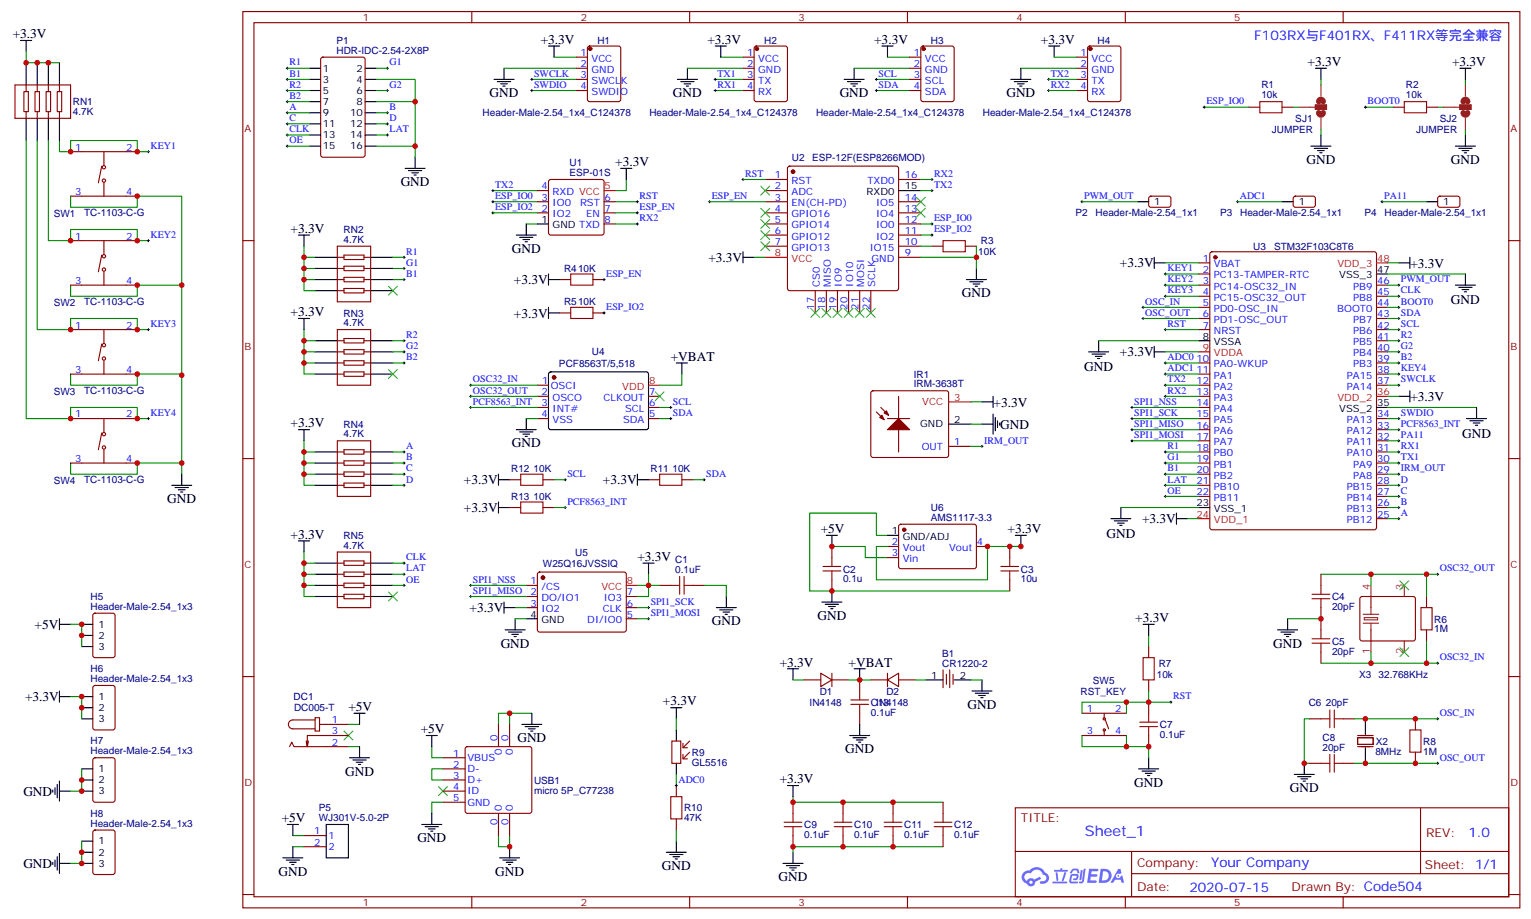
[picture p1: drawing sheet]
<svg xmlns="http://www.w3.org/2000/svg" width="486mm" height="292mm" viewBox="0 0 486 292" stroke-linecap="round" stroke-linejoin="round" font-family="sans-serif">
<defs><g id="words">
<text font-size="4.6" fill="#00f" x="344.4" y="265.3">Sheet_1</text>
<g font-size="4.2">
<text x="4.1" y="12.1">+3.3V</text>
<text x="171.6" y="13.9">+3.3V</text>
<text x="224.5" y="13.9">+3.3V</text>
<text x="277.5" y="13.9">+3.3V</text>
<text x="330.4" y="13.9">+3.3V</text>
<text x="415" y="21">+3.3V</text>
<text x="460.9" y="21">+3.3V</text>
<text x="155.4" y="30.8">GND</text>
<text x="213.6" y="30.8">GND</text>
<text x="266.5" y="30.8">GND</text>
<text x="319.4" y="30.8">GND</text>
<text x="195.3" y="52.7">+3.3V</text>
<text x="414.7" y="52">GND</text>
<text x="460.6" y="52">GND</text>
<text x="127.2" y="59.1">GND</text>
<text x="92.3" y="73.9">+3.3V</text>
<text x="162.5" y="80.2">GND</text>
<text x="224.9" y="83.1">+3.3V</text>
<text x="355.4" y="84.8">+3.3V</text>
<text x="447.7" y="84.9">+3.3V</text>
<text x="163.1" y="90.2">+3.3V</text>
<text x="305.3" y="94.3">GND</text>
<text x="92.3" y="100.3">+3.3V</text>
<text x="163.1" y="100.8">+3.3V</text>
<text x="460.6" y="96.6">GND</text>
<text x="355.4" y="113">+3.3V</text>
<text x="212.9" y="114.4">+VBAT</text>
<text x="344.1" y="117.7">GND</text>
<text x="315.4" y="129">+3.3V</text>
<text x="447.7" y="127.2">+3.3V</text>
<text x="92.3" y="135.6">+3.3V</text>
<text x="317.5" y="136">GND</text>
<text x="162.5" y="142">GND</text>
<text x="464.1" y="138.9">GND</text>
<text x="147.3" y="153.7">+3.3V</text>
<text x="191.4" y="153.7">+3.3V</text>
<text x="53.1" y="159.6">GND</text>
<text x="147.3" y="162.5">+3.3V</text>
<text x="362.5" y="165.9">+3.3V</text>
<text x="92.3" y="170.9">+3.3V</text>
<text x="260.5" y="169.1">+5V</text>
<text x="319.8" y="169.1">+3.3V</text>
<text x="351.2" y="170.6">GND</text>
<text x="202.3" y="177.9">+3.3V</text>
<text x="149" y="194.2">+3.3V</text>
<text x="259.5" y="196.6">GND</text>
<text x="360.4" y="197.3">+3.3V</text>
<text x="11" y="199.5">+5V</text>
<text x="226" y="198.4">GND</text>
<text x="158.9" y="205.5">GND</text>
<text x="404.1" y="205.5">GND</text>
<text x="247.5" y="211.5">+3.3V</text>
<text x="269.3" y="211.5">+VBAT</text>
<text x="8" y="222.4">+3.3V</text>
<text x="110.6" y="225.6">+5V</text>
<text x="210.4" y="223.8">+3.3V</text>
<text x="307.1" y="224.9">GND</text>
<text x="133.5" y="232.6">+5V</text>
<text x="164.2" y="235.4">GND</text>
<text x="268.3" y="239">GND</text>
<text x="109.5" y="246">GND</text>
<text x="247.5" y="248.5">+3.3V</text>
<text x="360" y="249.6">GND</text>
<text x="409.4" y="251.3">GND</text>
<text x="7.4" y="252.4">GND</text>
<text x="89.4" y="260.8">+5V</text>
<text x="132.5" y="267.2">GND</text>
<text x="7.4" y="275.3">GND</text>
<text x="88.4" y="277.8">GND</text>
<text x="157.2" y="277.8">GND</text>
<text x="210.1" y="276">GND</text>
<text x="247.1" y="279.5">GND</text>
</g>
<g font-size="4.2" fill="#00f">
<text x="398.1" y="12.8">F103RX与F401RX、F411RX等完全兼容</text>
<text x="466.1" y="265.5">1.0</text>
<text x="384.4" y="275.1">Your Company</text>
<text x="377.5" y="282.9">2020-07-15</text>
</g>
<g font-size="3.9" fill="#800">
<text x="324" y="260.8">TITLE:</text>
<text x="452.7" y="265.5">REV:</text>
<text x="360.9" y="275">Company:</text>
<text x="452.3" y="275.7">Sheet: 1/1</text>
<text x="360.9" y="282.7">Date:</text>
<text x="410" y="282.8">Drawn By: Code504</text>
</g>
<g font-size="3.2" fill="#800">
<text x="115.2" y="6.7">1</text>
<text x="184.3" y="6.7">2</text>
<text x="253.5" y="6.7">3</text>
<text x="322.6" y="6.7">4</text>
<text x="391.8" y="6.7">5</text>
<text x="77.6" y="41.8">A</text>
<text x="479.4" y="41.8">A</text>
<text x="77.6" y="110.9">B</text>
<text x="479.4" y="110.9">B</text>
<text x="77.6" y="180.1">C</text>
<text x="479.4" y="180.1">C</text>
<text x="77.6" y="249.2">D</text>
<text x="479.4" y="249.2">D</text>
<text x="115.2" y="287.5">1</text>
<text x="184.3" y="287.5">2</text>
<text x="253.5" y="287.5">3</text>
<text x="322.6" y="287.5">4</text>
<text x="391.8" y="287.5">5</text>
</g>
<g font-size="3.2" fill="#000080">
<text x="106.8" y="17.1">HDR-IDC-2.54-2X8P</text>
<text x="106.8" y="13.9">P1</text>
<text x="189.6" y="14">H1</text>
<text x="242.5" y="14">H2</text>
<text x="295.5" y="14">H3</text>
<text x="348.4" y="14">H4</text>
<text x="400.4" y="28.1">R1</text>
<text x="446.2" y="28.1">R2</text>
<text x="23.1" y="33.4">RN1</text>
<text x="400.4" y="31.2">10k</text>
<text x="446.2" y="31.2">10k</text>
<text x="23.1" y="36.6">4.7K</text>
<text x="153.2" y="36.9">Header-Male-2.54_1x4_C124378</text>
<text x="206.1" y="36.9">Header-Male-2.54_1x4_C124378</text>
<text x="259" y="36.9">Header-Male-2.54_1x4_C124378</text>
<text x="311.9" y="36.9">Header-Male-2.54_1x4_C124378</text>
<text x="411.1" y="38.7">SJ1</text>
<text x="457" y="38.7">SJ2</text>
<text x="403.7" y="42.2">JUMPER</text>
<text x="449.5" y="42.2">JUMPER</text>
<text x="180.8" y="52.7">U1</text>
<text x="251.4" y="51">U2</text>
<text x="257.8" y="51">ESP-12F(ESP8266MOD)</text>
<text x="180.8" y="55.9">ESP-01S</text>
<text x="17.1" y="68.7">SW1</text>
<text x="26.7" y="68.7">TC-1103-C-G</text>
<text x="341.4" y="68.7">P2</text>
<text x="347.8" y="68.7">Header-Male-2.54_1x1</text>
<text x="387.3" y="68.7">P3</text>
<text x="393.6" y="68.7">Header-Male-2.54_1x1</text>
<text x="433.1" y="68.7">P4</text>
<text x="439.5" y="68.7">Header-Male-2.54_1x1</text>
<text x="109.1" y="77">4.7K</text>
<text x="109.1" y="74">RN2</text>
<text x="311.3" y="77.5">R3</text>
<text x="310.5" y="81">10K</text>
<text x="397.8" y="79.3">U3</text>
<text x="404.4" y="79.3">STM32F103C8T6</text>
<text x="179" y="86.3">R410K</text>
<text x="17.1" y="97">SW2</text>
<text x="26.7" y="96.9">TC-1103-C-G</text>
<text x="109.1" y="100.4">RN3</text>
<text x="179" y="96.9">R510K</text>
<text x="109.1" y="103.5">4.7K</text>
<text x="187.9" y="112.8">U4</text>
<text x="177.4" y="116.3">PCF8563T/5,518</text>
<text x="290.1" y="119.9">IR1</text>
<text x="17.1" y="125.2">SW3</text>
<text x="26.7" y="125.1">TC-1103-C-G</text>
<text x="290.1" y="122.9">IRM-3638T</text>
<text x="109.1" y="135.7">RN4</text>
<text x="109.1" y="138.8">4.7K</text>
<text x="162.3" y="149.8">R12</text>
<text x="169.4" y="149.8">10K</text>
<text x="206.5" y="149.8">R11</text>
<text x="213.5" y="149.8">10K</text>
<text x="17.1" y="153.4">SW4</text>
<text x="26.7" y="153.3">TC-1103-C-G</text>
<text x="162.3" y="158.6">R13</text>
<text x="169.4" y="158.6">10K</text>
<text x="295.5" y="165.2">AMS1117-3.3</text>
<text x="295.5" y="162.1">U6</text>
<text x="109.1" y="171">RN5</text>
<text x="109.1" y="174.1">4.7K</text>
<text x="172.3" y="179.8">W25Q16JVSSIQ</text>
<text x="182.6" y="176.3">U5</text>
<text x="214.3" y="178.7">C1</text>
<text x="214.3" y="181.8">0.1uF</text>
<text x="267.6" y="184.7">0.1u</text>
<text x="267.6" y="181.6">C2</text>
<text x="324" y="184.7">10u</text>
<text x="324" y="181.6">C3</text>
<text x="28.7" y="190.2">H5</text>
<text x="422.8" y="190.4">C4</text>
<text x="28.7" y="193.5">Header-Male-2.54_1x3</text>
<text x="422.8" y="193.6">20pF</text>
<text x="455.3" y="197.5">R6</text>
<text x="455.3" y="200.6">1M</text>
<text x="299.1" y="208.3">B1</text>
<text x="422.8" y="207.7">20pF</text>
<text x="422.8" y="204.5">C5</text>
<text x="28.7" y="213.2">H6</text>
<text x="299.1" y="211.5">CR1220-2</text>
<text x="367.2" y="215.1">10k</text>
<text x="367.8" y="211.6">R7</text>
<text x="431.4" y="215.1">X3</text>
<text x="437.6" y="215.1">32.768KHz</text>
<text x="28.7" y="216.4">Header-Male-2.54_1x3</text>
<text x="260.2" y="220.4">D1</text>
<text x="281.4" y="220.4">D2</text>
<text x="343" y="220.4">RST_KEY</text>
<text x="346.9" y="216.8">SW5</text>
<text x="93.2" y="222.1">DC1</text>
<text x="93.3" y="225.7">DC005-T</text>
<text x="257" y="223.9">IN4148</text>
<text x="276.4" y="227">0.1uF</text>
<text x="276.4" y="224">C13</text>
<text x="278.1" y="223.9">IN4148</text>
<text x="415.4" y="224">C6</text>
<text x="420.8" y="224">20pF</text>
<text x="368.1" y="230.9">C7</text>
<text x="28.7" y="239.3">Header-Male-2.54_1x3</text>
<text x="28.7" y="236.1">H7</text>
<text x="219.6" y="239.9">R9</text>
<text x="368.1" y="234.2">0.1uF</text>
<text x="419.8" y="238.3">20pF</text>
<text x="419.8" y="235.2">C8</text>
<text x="436.6" y="239.4">8MHz</text>
<text x="436.7" y="236.2">X2</text>
<text x="451.7" y="239.4">1M</text>
<text x="451.7" y="236.3">R8</text>
<text x="219.6" y="242.9">GL5516</text>
<text x="169.5" y="251.8">micro 5P_C77238</text>
<text x="169.5" y="248.6">USB1</text>
<text x="101.2" y="257.4">P5</text>
<text x="217.1" y="257.4">R10</text>
<text x="28.7" y="262.3">Header-Male-2.54_1x3</text>
<text x="28.7" y="259">H8</text>
<text x="101.2" y="260.5">WJ301V-5.0-2P</text>
<text x="217.1" y="260.6">47K</text>
<text x="255.2" y="262.7">C9</text>
<text x="271.1" y="262.7">C10</text>
<text x="287" y="262.7">C11</text>
<text x="302.9" y="262.7">C12</text>
<text x="255.2" y="265.9">0.1uF</text>
<text x="271.1" y="265.9">0.1uF</text>
<text x="287" y="265.9">0.1uF</text>
<text x="302.9" y="265.9">0.1uF</text>
</g>
<g font-size="3.2" fill="#00f">
<text x="184.2" y="17.8">1</text>
<text x="237.2" y="17.8">1</text>
<text x="290.1" y="17.8">1</text>
<text x="343" y="17.8">1</text>
<text x="91.9" y="20.8">R1</text>
<text x="123.6" y="20.8">G1</text>
<text x="184.2" y="21.3">2</text>
<text x="187.7" y="19.5">VCC</text>
<text x="187.7" y="23.1">GND</text>
<text x="237.2" y="21.3">2</text>
<text x="240.7" y="19.5">VCC</text>
<text x="240.7" y="23.1">GND</text>
<text x="290.1" y="21.3">2</text>
<text x="293.6" y="19.5">VCC</text>
<text x="293.6" y="23.1">GND</text>
<text x="343" y="21.3">2</text>
<text x="346.5" y="19.5">VCC</text>
<text x="346.5" y="23.1">GND</text>
<text x="91.9" y="24.3">B1</text>
<text x="91.9" y="27.8">R2</text>
<text x="123.6" y="27.8">G2</text>
<text x="169.5" y="24.3">SWCLK</text>
<text x="169.5" y="27.8">SWDIO</text>
<text x="184.2" y="24.8">3</text>
<text x="184.2" y="28.4">4</text>
<text x="187.7" y="26.6">SWCLK</text>
<text x="227.7" y="27.8">RX1</text>
<text x="227.7" y="24.3">TX1</text>
<text x="237.2" y="24.8">3</text>
<text x="237.2" y="28.4">4</text>
<text x="240.7" y="26.6">TX</text>
<text x="278.9" y="24.3">SCL</text>
<text x="278.9" y="27.8">SDA</text>
<text x="290.1" y="24.8">3</text>
<text x="290.1" y="28.4">4</text>
<text x="293.6" y="26.6">SCL</text>
<text x="333.6" y="24.3">TX2</text>
<text x="333.6" y="27.8">RX2</text>
<text x="343" y="24.8">3</text>
<text x="343" y="28.4">4</text>
<text x="346.5" y="26.6">TX</text>
<text x="91.9" y="31.4">B2</text>
<text x="91.9" y="34.9">A</text>
<text x="123.6" y="34.9">B</text>
<text x="187.7" y="30.1">SWDIO</text>
<text x="240.7" y="30.1">RX</text>
<text x="293.6" y="30.1">SDA</text>
<text x="346.5" y="30.1">RX</text>
<text x="382.9" y="33.1">ESP_IO0</text>
<text x="434.1" y="33.1">BOOT0</text>
<text x="91.9" y="38.4">C</text>
<text x="91.9" y="41.9">CLK</text>
<text x="123.6" y="38.4">D</text>
<text x="123.6" y="41.9">LAT</text>
<text x="23.9" y="47.8">1</text>
<text x="40" y="47.8">2</text>
<text x="47.8" y="47.2">KEY1</text>
<text x="91.9" y="45.5">OE</text>
<text x="157.2" y="59.6">TX2</text>
<text x="236.5" y="56.1">RST</text>
<text x="246" y="56.6">1</text>
<text x="251.2" y="58.3">RST</text>
<text x="275.3" y="58.3">TXD0</text>
<text x="287.2" y="56.6">16</text>
<text x="296.5" y="56.1">RX2</text>
<text x="296.5" y="59.6">TX2</text>
<text x="23.9" y="61.9">3</text>
<text x="40" y="61.9">4</text>
<text x="157.2" y="63.1">ESP_IO0</text>
<text x="171.9" y="63.6">3</text>
<text x="171.9" y="60.1">4</text>
<text x="175.4" y="65.4">IO0</text>
<text x="175.4" y="61.9">RXD VCC</text>
<text x="184.1" y="65.4">RST</text>
<text x="191.9" y="63.6">6</text>
<text x="203" y="63.1">RST</text>
<text x="226" y="63.1">ESP_EN</text>
<text x="246" y="60.1">2</text>
<text x="246" y="63.6">3</text>
<text x="251.2" y="61.9">ADC</text>
<text x="251.2" y="65.4">EN(CH-PD)</text>
<text x="278.1" y="65.4">IO5</text>
<text x="287.2" y="63.6">14</text>
<text x="344.1" y="63.1">PWM_OUT</text>
<text x="393.5" y="63.1">ADC1</text>
<text x="439.4" y="63.1">PA11</text>
<text x="157.2" y="66.6">ESP_IO2</text>
<text x="171.9" y="67.2">2</text>
<text x="175.4" y="68.9">IO2</text>
<text x="186" y="68.9">EN</text>
<text x="191.9" y="67.2">7</text>
<text x="191.9" y="70.7">8</text>
<text x="203" y="66.6">ESP_EN</text>
<text x="203" y="70.2">RX2</text>
<text x="246" y="67.2">4</text>
<text x="246" y="70.7">5</text>
<text x="251.2" y="68.9">GPIO16</text>
<text x="278.1" y="68.9">IO4</text>
<text x="287.2" y="70.7">12</text>
<text x="287.2" y="67.2">13</text>
<text x="296.5" y="70.2">ESP_IO0</text>
<text x="23.9" y="76">1</text>
<text x="40" y="76">2</text>
<text x="47.8" y="75.5">KEY2</text>
<text x="246" y="74.2">6</text>
<text x="246" y="77.8">7</text>
<text x="251.2" y="72.5">GPIO14</text>
<text x="251.2" y="76">GPIO12</text>
<text x="278.1" y="76">IO2</text>
<text x="278.1" y="72.5">IO0</text>
<text x="287.2" y="77.8">10</text>
<text x="287.2" y="74.2">11</text>
<text x="296.5" y="73.7">ESP_IO2</text>
<text x="128.9" y="80.8">R1</text>
<text x="251.2" y="79.5">GPIO13</text>
<text x="276.1" y="79.5">IO15</text>
<text x="276.6" y="83">GND</text>
<text x="287.2" y="81.3">9</text>
<text x="381.8" y="83">1</text>
<text x="128.9" y="87.8">B1</text>
<text x="128.9" y="84.3">G1</text>
<text x="192.4" y="87.8">ESP_EN</text>
<text x="370.6" y="86">KEY1</text>
<text x="370.6" y="89.6">KEY2</text>
<text x="381.8" y="86.6">2</text>
<text x="385.3" y="84.8">VBAT</text>
<text x="385.3" y="88.3">PC13-TAMPER-RTC</text>
<text x="444.7" y="89.6">PWM_OUT</text>
<text x="23.9" y="90.1">3</text>
<text x="40" y="90.1">4</text>
<text x="260.2" y="90.9" transform="rotate(-90 260.2 90.9)">CS0</text>
<text x="263.7" y="90.9" transform="rotate(-90 263.7 90.9)">MISO</text>
<text x="267.2" y="90.9" transform="rotate(-90 267.2 90.9)">IO9</text>
<text x="270.8" y="90.9" transform="rotate(-90 270.8 90.9)">IO10</text>
<text x="274.3" y="90.9" transform="rotate(-90 274.3 90.9)">MOSI</text>
<text x="277.8" y="90.9" transform="rotate(-90 277.8 90.9)">SCLK</text>
<text x="370.6" y="93.1">KEY3</text>
<text x="381.8" y="90.1">3</text>
<text x="381.8" y="93.6">4</text>
<text x="385.3" y="91.9">PC14-OSC32_IN</text>
<text x="385.3" y="95.4">PC15-OSC32_OUT</text>
<text x="429.5" y="95.4">PB8</text>
<text x="429.5" y="91.9">PB9</text>
<text x="437.1" y="93.6">45</text>
<text x="437.1" y="90.1">46</text>
<text x="444.7" y="93.1">CLK</text>
<text x="192.4" y="98.4">ESP_IO2</text>
<text x="258.4" y="98.2" transform="rotate(-90 258.4 98.2)">17</text>
<text x="261.9" y="98.2" transform="rotate(-90 261.9 98.2)">18</text>
<text x="265.5" y="98.2" transform="rotate(-90 265.5 98.2)">19</text>
<text x="269" y="98.2" transform="rotate(-90 269 98.2)">20</text>
<text x="272.5" y="98.2" transform="rotate(-90 272.5 98.2)">21</text>
<text x="276" y="98.2" transform="rotate(-90 276 98.2)">22</text>
<text x="363.5" y="100.2">OSC_OUT</text>
<text x="363.5" y="96.6">OSC_IN</text>
<text x="381.8" y="97.2">5</text>
<text x="381.8" y="100.7">6</text>
<text x="385.3" y="98.9">PD0-OSC_IN</text>
<text x="424.5" y="98.9">BOOT0</text>
<text x="437.1" y="100.7">43</text>
<text x="437.1" y="97.2">44</text>
<text x="444.7" y="100.2">SDA</text>
<text x="444.7" y="96.6">BOOT0</text>
<text x="23.9" y="104.2">1</text>
<text x="40" y="104.2">2</text>
<text x="47.8" y="103.7">KEY3</text>
<text x="128.9" y="107.2">R2</text>
<text x="370.6" y="103.7">RST</text>
<text x="381.8" y="104.2">7</text>
<text x="385.3" y="102.4">PD1-OSC_OUT</text>
<text x="385.3" y="106">NRST</text>
<text x="429.5" y="106">PB6</text>
<text x="429.5" y="102.4">PB7</text>
<text x="437.1" y="107.7">41</text>
<text x="437.1" y="104.2">42</text>
<text x="444.7" y="107.2">R2</text>
<text x="444.7" y="103.7">SCL</text>
<text x="128.9" y="110.7">G2</text>
<text x="429.5" y="113">PB4</text>
<text x="429.5" y="109.5">PB5</text>
<text x="437.1" y="111.3">40</text>
<text x="444.7" y="110.7">G2</text>
<text x="23.9" y="118.3">3</text>
<text x="40" y="118.3">4</text>
<text x="128.9" y="114.3">B2</text>
<text x="370.6" y="117.8">ADC1</text>
<text x="370.6" y="114.3">ADC0</text>
<text x="379.8" y="114.8">10</text>
<text x="379.8" y="118.3">11</text>
<text x="385.3" y="116.6">PA0-WKUP</text>
<text x="429.5" y="116.6">PB3</text>
<text x="437.1" y="118.3">38</text>
<text x="437.1" y="114.8">39</text>
<text x="444.7" y="114.3">B2</text>
<text x="444.7" y="117.8">KEY4</text>
<text x="150.1" y="124.8">OSC32_OUT</text>
<text x="150.1" y="121.3">OSC32_IN</text>
<text x="171.9" y="125.4">2</text>
<text x="172.1" y="121.8">1</text>
<text x="174.8" y="123.3">OSCI</text>
<text x="206" y="125.4">7</text>
<text x="370.6" y="121.3">TX2</text>
<text x="370.6" y="124.8">RX2</text>
<text x="379.8" y="121.8">12</text>
<text x="379.8" y="125.4">13</text>
<text x="385.3" y="120.1">PA1</text>
<text x="385.3" y="123.6">PA2</text>
<text x="427.5" y="123.6">PA14</text>
<text x="427.5" y="120.1">PA15</text>
<text x="437.1" y="121.8">37</text>
<text x="444.7" y="121.3">SWCLK</text>
<text x="47.8" y="131.9">KEY4</text>
<text x="150.1" y="128.4">PCF8563_INT</text>
<text x="171.9" y="128.9">3</text>
<text x="175.4" y="127.1">OSCO</text>
<text x="175.4" y="130.7">INT#</text>
<text x="191.6" y="127.1">CLKOUT</text>
<text x="198.4" y="130.7">SCL</text>
<text x="206" y="128.9">6</text>
<text x="213.6" y="128.4">SCL</text>
<text x="213.6" y="131.9">SDA</text>
<text x="360" y="128.4">SPI1_NSS</text>
<text x="360" y="131.9">SPI1_SCK</text>
<text x="379.8" y="128.9">14</text>
<text x="385.3" y="127.1">PA3</text>
<text x="385.3" y="130.7">PA4</text>
<text x="444.7" y="131.9">SWDIO</text>
<text x="23.9" y="132.4">1</text>
<text x="40" y="132.4">2</text>
<text x="171.9" y="132.4">4</text>
<text x="175.4" y="134.2">VSS</text>
<text x="197.8" y="134.2">SDA</text>
<text x="206" y="132.4">5</text>
<text x="360" y="135.4">SPI1_MISO</text>
<text x="379.8" y="132.4">15</text>
<text x="379.8" y="136">16</text>
<text x="385.3" y="134.2">PA5</text>
<text x="385.3" y="137.7">PA6</text>
<text x="427.5" y="137.7">PA12</text>
<text x="427.5" y="134.2">PA13</text>
<text x="437.1" y="136">33</text>
<text x="437.1" y="132.4">34</text>
<text x="444.7" y="135.4">PCF8563_INT</text>
<text x="128.9" y="142.5">A</text>
<text x="292.6" y="142.7">OUT</text>
<text x="302.9" y="141.3">1</text>
<text x="312.4" y="140.7">IRM_OUT</text>
<text x="360" y="139">SPI1_MOSI</text>
<text x="370.6" y="142.5">R1</text>
<text x="379.8" y="139.5">17</text>
<text x="379.8" y="143">18</text>
<text x="385.3" y="141.3">PA7</text>
<text x="427.5" y="141.3">PA11</text>
<text x="437.1" y="143">31</text>
<text x="437.1" y="139.5">32</text>
<text x="444.7" y="142.5">RX1</text>
<text x="444.7" y="139">PA11</text>
<text x="23.9" y="146.5">3</text>
<text x="40" y="146.5">4</text>
<text x="128.9" y="149.5">C</text>
<text x="128.9" y="146">B</text>
<text x="370.6" y="149.5">B1</text>
<text x="370.6" y="146">G1</text>
<text x="379.8" y="146.5">19</text>
<text x="385.3" y="144.8">PB0</text>
<text x="385.3" y="148.3">PB1</text>
<text x="427.5" y="144.8">PA10</text>
<text x="429.5" y="148.3">PA9</text>
<text x="437.1" y="146.5">30</text>
<text x="444.7" y="146">TX1</text>
<text x="444.7" y="149.5">IRM_OUT</text>
<text x="128.9" y="153.1">D</text>
<text x="180.1" y="151.3">SCL</text>
<text x="224.2" y="151.3">SDA</text>
<text x="370.6" y="153.1">LAT</text>
<text x="379.8" y="150.1">20</text>
<text x="379.8" y="153.6">21</text>
<text x="385.3" y="151.8">PB2</text>
<text x="385.3" y="155.4">PB10</text>
<text x="427.5" y="155.4">PB15</text>
<text x="429.5" y="151.8">PA8</text>
<text x="437.1" y="153.6">28</text>
<text x="437.1" y="150.1">29</text>
<text x="444.7" y="153.1">D</text>
<text x="180.1" y="160.1">PCF8563_INT</text>
<text x="370.6" y="156.6">OE</text>
<text x="379.8" y="157.1">22</text>
<text x="385.3" y="158.9">PB11</text>
<text x="427.5" y="158.9">PB14</text>
<text x="437.1" y="160.7">26</text>
<text x="437.1" y="157.1">27</text>
<text x="444.7" y="156.6">C</text>
<text x="444.7" y="160.1">B</text>
<text x="427.5" y="165.9">PB12</text>
<text x="427.5" y="162.4">PB13</text>
<text x="437.1" y="164.2">25</text>
<text x="444.7" y="163.7">A</text>
<text x="283" y="173">2</text>
<text x="310.1" y="173">4</text>
<text x="128.9" y="177.8">CLK</text>
<text x="283" y="176.5">3</text>
<text x="286.5" y="174.8">Vout</text>
<text x="286.5" y="178.3">Vin</text>
<text x="301.3" y="174.8">Vout</text>
<text x="128.9" y="184.8">OE</text>
<text x="128.9" y="181.3">LAT</text>
<text x="150.1" y="184.8">SPI1_NSS</text>
<text x="168.4" y="185.3">1</text>
<text x="457" y="181.3">OSC32_OUT</text>
<text x="150.1" y="188.3">SPI1_MISO</text>
<text x="168.4" y="188.9">2</text>
<text x="171.9" y="187.1">/CS</text>
<text x="171.9" y="190.6">DO/IO1</text>
<text x="191.6" y="190.6">IO3</text>
<text x="199" y="188.9">7</text>
<text x="206.6" y="191.9">SPI1_SCK</text>
<text x="168.4" y="192.4">3</text>
<text x="171.9" y="194.2">IO2</text>
<text x="186.4" y="197.7">DI/IO0</text>
<text x="191.3" y="194.2">CLK</text>
<text x="199" y="195.9">5</text>
<text x="199" y="192.4">6</text>
<text x="206.6" y="195.4">SPI1_MOSI</text>
<text x="457" y="209.5">OSC32_IN</text>
<text x="372.4" y="221.9">RST</text>
<text x="344.9" y="225.9">1</text>
<text x="354" y="225.9">2</text>
<text x="457" y="227.2">OSC_IN</text>
<text x="105.3" y="233">3</text>
<text x="105.3" y="229.4">1</text>
<text x="344.9" y="233">3</text>
<text x="354" y="233">4</text>
<text x="105.3" y="236.5">2</text>
<text x="157.9" y="235.1" transform="rotate(-90 157.9 235.1)">0</text>
<text x="159.3" y="239.6" transform="rotate(-90 159.3 239.6)">0</text>
<text x="161.4" y="235.1" transform="rotate(-90 161.4 235.1)">0</text>
<text x="162.8" y="239.6" transform="rotate(-90 162.8 239.6)">0</text>
<text x="143.9" y="240">1</text>
<text x="143.9" y="243.6">2</text>
<text x="148.3" y="241.4">VBUS</text>
<text x="148.3" y="245">D-</text>
<text x="457" y="241.3">OSC_OUT</text>
<text x="143.9" y="247.1">3</text>
<text x="143.9" y="250.6">4</text>
<text x="148.3" y="248.5">D+</text>
<text x="215.4" y="248.3">ADC0</text>
<text x="143.9" y="254.1">5</text>
<text x="148.3" y="252">ID</text>
<text x="148.3" y="255.6">GND</text>
<text x="159.3" y="257.3" transform="rotate(-90 159.3 257.3)">0</text>
<text x="162.8" y="257.3" transform="rotate(-90 162.8 257.3)">0</text>
<text x="157.9" y="261.8" transform="rotate(-90 157.9 261.8)">0</text>
<text x="161.4" y="261.8" transform="rotate(-90 161.4 261.8)">0</text>
<text x="99.8" y="264.7">1</text>
<text x="99.8" y="268.3">2</text>
<text x="104.2" y="266.1">1</text>
<text x="104.2" y="269.7">2</text>
</g>
<g font-size="3.2">
<text x="102.5" y="22.7">1</text>
<text x="113.2" y="22.7">2</text>
<text x="102.5" y="26.2">3</text>
<text x="102.5" y="29.8">5</text>
<text x="113.2" y="26.2">4</text>
<text x="113.2" y="29.8">6</text>
<text x="102.5" y="33.3">7</text>
<text x="113.2" y="33.3">8</text>
<text x="102.5" y="36.8">9</text>
<text x="102.5" y="40.4">11</text>
<text x="111.1" y="36.8">10</text>
<text x="111.1" y="40.4">12</text>
<text x="102.5" y="43.9">13</text>
<text x="102.5" y="47.4">15</text>
<text x="111.1" y="43.9">14</text>
<text x="111.1" y="47.4">16</text>
<text x="275.1" y="61.9">RXD0</text>
<text x="287.2" y="60.1">15</text>
<text x="366.4" y="65.1">1</text>
<text x="412.2" y="65.1">1</text>
<text x="458.1" y="65.1">1</text>
<text x="171.9" y="70.7">1</text>
<text x="175.4" y="72.5">GND TXD</text>
<text x="425.1" y="88.3">VSS_3</text>
<text x="437.1" y="86.6">47</text>
<text x="381.8" y="107.7">8</text>
<text x="385.3" y="109.5">VSSA</text>
<text x="425.1" y="130.7">VSS_2</text>
<text x="437.1" y="128.9">35</text>
<text x="292.1" y="135.6">GND</text>
<text x="302.9" y="134.2">2</text>
<text x="379.8" y="160.7">23</text>
<text x="385.3" y="162.4">VSS_1</text>
<text x="283" y="169.5">1</text>
<text x="286.5" y="171.2">GND/ADJ</text>
<text x="168.4" y="195.9">4</text>
<text x="171.9" y="197.7">GND</text>
<text x="31.2" y="199.1">1</text>
<text x="31.2" y="202.6">2</text>
<text x="31.2" y="206.2">3</text>
<text x="295.6" y="215.3">1</text>
<text x="304.6" y="215.3">2</text>
<text x="31.2" y="222">1</text>
<text x="31.2" y="225.6">2</text>
<text x="31.2" y="229.1">3</text>
<text x="31.2" y="245">1</text>
<text x="31.2" y="248.5">2</text>
<text x="31.2" y="252">3</text>
<text x="31.2" y="267.9">1</text>
<text x="31.2" y="275">3</text>
<text x="31.2" y="271.4">2</text>
</g>
<g font-size="3.2" fill="#f00">
<text x="191.9" y="60.1">5</text>
<text x="246" y="81.3">8</text>
<text x="251.2" y="83">VCC</text>
<text x="437.1" y="83">48</text>
<text x="424.5" y="84.8">VDD_3</text>
<text x="381.8" y="111.3">9</text>
<text x="385.3" y="113">VDDA</text>
<text x="197.5" y="123.6">VDD</text>
<text x="206" y="121.8">8</text>
<text x="437.1" y="125.4">36</text>
<text x="292.7" y="128.6">VCC</text>
<text x="302.9" y="127.1">3</text>
<text x="424.5" y="127.1">VDD_2</text>
<text x="379.8" y="164.2">24</text>
<text x="385.3" y="165.9">VDD_1</text>
<text x="199" y="185.3">8</text>
<text x="190.9" y="187.1">VCC</text>
</g>
<g font-size="3.2" fill="#8d2323">
<text x="434.8" y="187.1" transform="rotate(-90 434.8 187.1)">4</text>
<text x="445.4" y="187.1" transform="rotate(-90 445.4 187.1)">3</text>
<text x="434.8" y="207.5" transform="rotate(-90 434.8 207.5)">1</text>
<text x="445.4" y="207.5" transform="rotate(-90 445.4 207.5)">2</text>
</g>
</g></defs>
<g fill="none" stroke="#870000" stroke-width=".35">
<path d="M77.1 3.7h405.3v284.3h-405.3zM80.6 7.2h398.3v277.3h-398.3zM149.8 3.7v3.5M218.9 3.7v3.5M288 3.7v3.5M357.2 3.7v3.5M426.3 3.7v3.5M77.1 76.3h3.5M478.9 76.3h3.5M77.1 145.5h3.5M478.9 145.5h3.5M77.1 214.6h3.5"/>
<path d="M478.9 214.6h3.5M322.3 256.3h156.6v28.2h-156.6zM450.9 256.3v20.9M322.3 270.1h156.5M359.2 277.2h119.6M359.2 270.1v14.1M77.1 283.8h3.5M149.8 284.5v3.5M218.9 284.5v3.5M288 284.5v3.5M357.2 284.5v3.5M426.3 284.5v3.5"/>
<path d="M478.9 283.8h3.5"/>
</g>
<g fill="#5487ff">
<path d="M345.7 275.6h2.5l.4 .2-.2 .5-1.9 .1-.2 .9h1.7l.3 .4-.4 .4h-1.7l-.1 1.2h1.8l.2 .4-.2 .3-2.8 .1z"/>
<path d="M354.9 275.6h.8l.3 1.4-.6 .3a.74 .74 0 0 0-1.1 .3 .74 .74 0 0 0 .5 1 .74 .74 0 0 0 .9-.6l.5-.3 .6 2.3h-.8l-.3-.9h-1.8l-.5 .9h-1z"/>
<path d="M343 276h.7l-.5 3a.31 .31 0 0 1-.3 .2 .31 .31 0 0 1-.3-.3z"/>
<path d="M344 275.6h.6l-.6 3.9a.89 .89 0 0 1-.6 .7 .89 .89 0 0 1-.9-.3l.9-.4z"/>
<path d="M340.3 275.7l.6-.2 1.2 .1 .5 1.4-.6 .1-.4-1h-.9l-.6 1-.5-.1z"/>
<path d="M340 277.4l1.8-.2a1.04 1.04 0 0 1 .6 1.1 1.04 1.04 0 0 1-.9 .9h-.7a.29 .29 0 0 1-.2-.3 .29 .29 0 0 1 .3-.3h.7l.1-.8-1.4 .1-.3 1.7 1.9 .1a.29 .29 0 0 1 .3 .3 .29 .29 0 0 1-.4 .2h-1.9l-.4-.3 .2-2z"/>
<path d="M334.1 279.7h4.4a.3 .3 0 0 1 .3 .3 .3 .3 0 0 1-.4 .2h-4.2z"/>
<path d="M337.8 276.7h.7a4 4 0 0 1-1.2 2.8l-.3-.2z"/>
<path d="M335.1 276.8h.6l.2 2.4-.2 .3-.4-.2z"/>
<path d="M334.6 275.9h1.9l.2-.5h.5l-.1 .5h1.6a.29 .29 0 0 1 .3 .4 .29 .29 0 0 1-.3 .2h-4z"/>
<path d="M349.4 275.6l-.7 4.5h1.5a2.27 2.27 0 0 0 2.6-2.3 2.27 2.27 0 0 0-2.7-2.2zM350.1 276.4a1.5 1.5 0 0 1 1.8 1.5 1.5 1.5 0 0 1-1.9 1.4h-.3z"/>
<path d="M324.9 276.7a2.09 2.09 0 0 0 1 3.6 1.37 1.37 0 0 0 1.6 .9 1.37 1.37 0 0 0 1.1-1.4l1.9-1-.4-.7-1.8 .9a1.4 1.4 0 0 0-2.4 .4 1.32 1.32 0 0 1-.6-1.8 1.32 1.32 0 0 1 1.9-.5 2.02 2.02 0 0 1 2.1-1.2 2.02 2.02 0 0 1 1.8 1.6 1.09 1.09 0 0 1 1 1.4 1.09 1.09 0 0 1-1.6 .6 .41 .41 0 0 0-.5 .4 .41 .41 0 0 0 .4 .5 1.89 1.89 0 0 0 2.4-1.2 1.89 1.89 0 0 0-1.2-2.4 2.98 2.98 0 0 0-5-.7l-1 .2zM326.7 279.9a.52 .52 0 0 1 1 0 .52 .52 0 0 1-1 0z"/>
<circle cx="355" cy="277.9" r=".28"/>
</g>
<g fill="none" stroke="#000" stroke-width=".35">
<path d="M6.5 12.8h3.6M8.3 12.8v3.6M8.3 19.9v7.1M11.8 19.9v7.1M15.3 19.9v7.1M18.9 19.9v7.1M174.1 14.6h3.5M175.9 14.6v3.5M227 14.6h3.5M228.8 14.6v3.5M279.9 14.6h3.6M281.7 14.6v3.5"/>
<path d="M332.8 14.6h3.6M334.6 14.6v3.5M8.3 37.5v7.1M11.8 37.5v7.1M15.3 37.5v7.1M18.9 37.5v7.1M98.2 21.7h3.6M98.2 25.2h3.6M98.2 28.7h3.6M98.2 32.2h3.6M98.2 35.8h3.6M98.2 39.3h3.6"/>
<path d="M115.9 21.7h3.5M115.9 25.2h3.5M115.9 28.7h3.5M115.9 32.2h3.5M115.9 35.8h3.5M115.9 39.3h3.5M156.8 25.2h6.4M157.9 25.9h4.2M158.9 26.6h2.1M159.6 27.3h.7M160 21.7v3.5M215 25.2h6.4"/>
<path d="M216.1 25.9h4.2M217.1 26.6h2.2M217.8 27.3h.7M218.2 21.7v3.5M267.9 25.2h6.4M269 25.9h4.2M270.1 26.6h2.1M270.8 27.3h.7M271.1 21.7v3.5M320.9 25.2h6.3M321.9 25.9h4.2M323 26.6h2.1"/>
<path d="M323.7 27.3h.7M324 21.7v3.5M417.5 21.7h3.5M419.3 21.7v3.5M463.4 21.7h3.5M465.1 21.7v3.5M98.2 42.8h3.6M98.2 46.4h3.6M115.9 42.8h3.5M115.9 46.4h3.5M128.6 53.4h6.3M129.6 54.1h4.3"/>
<path d="M130.7 54.8h2.1M131.4 55.5h.7M131.8 49.9v3.5M197 53.4h3.6M198.8 53.4v3.5M416.1 46.4h6.4M417.2 47.1h4.2M418.2 47.8h2.1M418.9 48.5h.7M419.3 42.8v3.6M462 46.4h6.3M463 47.1h4.3"/>
<path d="M464.1 47.8h2.1M464.8 48.5h.7M465.1 42.8v3.6M94.7 74.6h3.5M96.5 74.6v3.5M163.9 74.6h6.3M164.9 75.3h4.3M166 76h2.1M166.7 76.7h.7M167 71v3.6M170.6 71h3.5M235.8 79.9v3.5"/>
<path d="M285.2 60.5h7.1M361.1 64h3.5M406.9 64h3.6M452.8 64h3.5M100 81.6h7.1M100 85.2h7.1M100 88.7h7.1M100 92.2h7.1M117.7 81.6h7M117.7 85.2h7M117.7 88.7h7M117.7 92.2h7"/>
<path d="M174.1 88.7h3.5M174.1 86.9v3.6M174.1 97.5v3.5M174.1 99.3h3.5M235.8 81.6h3.6M306.7 88.7h6.4M307.8 89.4h4.2M308.9 90.1h2.1M309.6 90.8h.7M309.9 85.2v3.5M366.4 81.6v3.6M366.4 83.4h3.5"/>
<path d="M436.9 86.9h3.5M444 83.4h3.5M447.5 81.6v3.6M462 90.5h6.3M463 91.2h4.3M464.1 91.9h2.1M464.8 92.6h.7M465.1 86.9v3.6M94.7 101h3.5M96.5 101v3.6M100 108.1h7.1M100 111.6h7.1"/>
<path d="M100 115.1h7.1M100 118.7h7.1M117.7 108.1h7M117.7 111.6h7M117.7 115.1h7M117.7 118.7h7M174.3 118.2l.5-.2h30.6l.4 .7v17.2l-.7 .4-30.6-.1-.4-.6v-16.9zM214.7 115.1h3.5M216.4 115.1v3.6M345.5 111.6h6.4M346.6 112.3h4.2M347.7 113h2.1"/>
<path d="M348.4 113.7h.7M348.7 108.1v3.5M366.4 111.6h3.5M366.4 109.9v3.5M380.5 108.1h3.5M94.7 136.3h3.5M96.5 136.3v3.5M163.9 136.3h6.3M164.9 137h4.3M166 137.7h2.1M166.7 138.4h.7M167 132.8v3.5"/>
<path d="M301.1 134.5h7.1M311.7 134.5h3.5M311.7 127.5h3.5M315.2 125.7v3.6M315.2 131.4v6.3M315.9 132.4v4.3M316.6 133.5v2.1M317.3 134.2v.7M436.9 129.3h3.5M444 125.7h3.5M447.5 124v3.5M465.5 132.8h6.3"/>
<path d="M466.5 133.5h4.3M467.6 134.2h2.1M468.3 134.9h.7M468.7 129.3v3.5M54.5 154h6.4M55.6 154.7h4.2M56.6 155.4h2.1M57.3 156.1h.7M57.7 150.4v3.6M100 143.4h7.1M100 146.9h7.1M100 150.4h7.1"/>
<path d="M100 154h7.1M117.7 143.4h7M117.7 146.9h7M117.7 150.4h7M117.7 154h7M158.2 152.2h3.5M158.2 150.4v3.6M158.2 159.2v3.6M202.3 152.2h3.5M202.3 150.4v3.6M94.7 171.6h3.5M96.5 171.6v3.5"/>
<path d="M100 178.6h7.1M117.7 178.6h7M158.2 161h3.5M204.1 178.6h3.5M205.8 178.6v3.6M262.3 169.8h3.5M264.1 169.8v3.6M281.7 169.8h3.5M322.3 169.8h3.5M324 169.8v3.6M352.6 164.5h6.4M353.7 165.2h4.2"/>
<path d="M354.7 165.9h2.1M355.4 166.7h.7M355.8 161v3.5M373.4 164.5h3.5M373.4 162.8v3.5M380.5 161h3.5M18.9 198h3.5M18.9 196.3v3.5M25.9 198h3.6M100 182.2h7.1M100 185.7h7.1M100 189.2h7.1"/>
<path d="M117.7 182.2h7M117.7 185.7h7M117.7 189.2h7M160 192.8h3.5M160 191v3.5M160.3 199.8h6.4M163.5 196.3v3.5M167 196.3h3.6M227.4 192.8h6.3M228.4 193.5h4.3M229.5 194.2h2.1M230.2 194.9h.7"/>
<path d="M230.5 189.2v3.6M260.9 191h6.3M261.9 191.7h4.3M263 192.4h2.1M263.7 193.1h.7M264.1 187.5v3.5M362.8 198h3.6M364.6 198v3.6M405.5 199.8h6.4M408.7 196.3v3.5M18.9 219.2v3.5M25.9 205.1h3.6"/>
<path d="M25.9 201.6h3.6M161.4 200.5h4.2M162.5 201.2h2.1M163.2 201.9h.7M249.9 212.2h3.6M251.7 212.2v3.5M271.1 212.2h3.5M272.9 212.2v3.5M294 215.7h5.3M302.9 215.7h5.3M308.5 219.2h6.4M309.6 219.9h4.2"/>
<path d="M311.7 215.7v3.5M406.6 200.5h4.2M407.6 201.2h2.2M408.3 201.9h.7M18.9 221h3.5M25.9 224.5h3.6M25.9 228h3.6M25.9 221h3.6M112.4 226.3h3.5M114.1 226.3v3.5M114.1 236.9v3.5M135.3 233.3h3.5"/>
<path d="M137.1 233.3v3.6M165.6 229.8h6.4M166.7 230.5h4.2M167.7 231.2h2.2M168.5 231.9h.7M168.8 226.3v3.5M212.9 224.5h3.5M214.7 224.5v3.5M214.7 231.6v3.5M269.7 233.3h6.3M270.8 234h4.2M271.8 234.7h2.1"/>
<path d="M272.5 235.4h.7M272.9 229.8v3.5M310.6 220.6h2.1M311.3 221.3h.7M433.4 228v5M433.4 237.2v4.9M16.8 250.6v.7M17.5 249.9v2.1M18.2 248.8v4.3M18.9 247.8v6.3M18.9 251h3.5M25.9 251h3.6"/>
<path d="M25.9 243.9h3.6M25.9 247.4h3.6M110.9 240.4h6.4M112 241.1h4.2M113.1 241.8h2.1M113.8 242.5h.7M137.1 258v3.5M214.7 242.1v3.6M249.9 249.2h3.6M251.7 249.2v3.5M361.4 243.9h6.4M362.5 244.6h4.2"/>
<path d="M363.5 245.3h2.2M364.2 246h.7M364.6 240.4v3.5M410.8 245.7h6.4M411.9 246.4h4.2M412.9 247.1h2.1M413.6 247.8h.7M414 242.1v3.6M16.8 273.5v.7M17.5 272.8v2.2M18.2 271.8v4.2M18.9 273.9h3.5"/>
<path d="M18.9 270.7v6.4M25.9 273.9h3.6M25.9 270.4h3.6M25.9 266.8h3.6M89.8 272.1h6.3M90.8 272.8h4.3M91.2 261.5h3.5M91.9 273.5h2.1M92.6 274.2h.7M93 261.5v3.6M93 268.6v3.5M103.5 261.5h7.1v10.6h-7.1z"/>
<path d="M133.9 261.5h6.3M134.9 262.3h4.3M136 263h2.1M136.7 263.7h.7M158.6 272.1h6.3M159.6 272.8h4.3M160.7 273.5h2.1M161.4 274.2h.7M161.7 268.6v3.5M211.5 270.4h6.3M212.5 271.1h4.3M213.6 271.8h2.1"/>
<path d="M214.3 272.5h.7M214.7 266.8v3.6M248.5 273.9h6.4M249.6 274.6h4.2M250.6 275.3h2.2M251.4 276h.7M251.7 270.4v3.5"/>
</g>
<g fill="none" stroke="#870000" stroke-width=".35">
<path d="M102 18.3l.5-.2h12.7l.6 .5 .1 30.6-.5 .6-12.9 .1-.7-.5v-30.6zM182.9 18.1h3.5M186.7 14.8l.4-.2h9.2l.7 .4v16.5l-.4 .7h-9.5l-.6-.4-.1-16.5zM235.8 18.1h3.6M239.6 14.8l.5-.2h9.1l.7 .4v16.5l-.4 .7h-9.4l-.7-.4v-16.5zM288.7 18.1h3.6M292.5 14.8l.5-.2h9.2l.6 .4 .1 16.5-.5 .7h-9.4l-.7-.4v-16.5zM341.7 18.1h3.5M345.4 14.8l.5-.2h9.2l.6 .4 .1 16.5-.5 .7h-9.4l-.7-.4v-16.5zM4.8 27h17.6v10.5h-17.6zM7.6 29.1h1.4v6.3h-1.4zM8.3 27v2.1"/>
<path d="M8.3 35.4v2.1M11.1 29.1h1.4v6.3h-1.4zM11.8 27v2.1M11.8 35.4v2.1M14.6 29.1h1.5v6.3h-1.5zM15.3 27v2.1M15.3 35.4v2.1M18.2 29.1h1.4v6.3h-1.4zM18.9 27v2.1M18.9 35.4v2.1M182.9 21.7h3.5M182.9 25.2h3.5"/>
<path d="M182.9 28.7h3.5M235.8 21.7h3.6M235.8 25.2h3.6M235.8 28.7h3.6M288.7 21.7h3.6M288.7 25.2h3.6M288.7 28.7h3.6M341.7 21.7h3.5M341.7 25.2h3.5M341.7 28.7h3.5M396.3 34h3.6M406.9 34h3.6"/>
<path d="M442.2 34h3.5M452.8 34h3.5M22.4 48.1h21.2M32.3 52.7l-1.1 5.3M33 48.1v4.3M33 58v4.2M174.3 57.1l.5-.2h16.2l.5 .2 .2 .5v16.3l-.2 .5-.5 .2h-16.2l-.5-.3-.2-.4v-16.3zM242.9 56.9h7M250.2 52.9l.4-.2h33.9l.5 .2 .2 .5v38.1l-.2 .5-.5 .2h-33.9l-.5-.2-.2-.5v-38.1zM285.2 56.9h7.1M22.4 62.2h21.2M22.4 76.3h21.2"/>
<path d="M33 76.3v4.3M107.1 78.1h10.6v17.6h-10.6zM170.6 60.5h3.5M170.6 64h3.5M170.6 67.5h3.5M191.7 64h3.6M191.7 67.5h3.6M191.7 71h3.6M242.9 78.1h7M242.9 60.5h7M242.9 64h7M242.9 67.5h7"/>
<path d="M242.9 71h7M242.9 74.6h7M285.2 78.1h7.1M285.2 64h7.1M285.2 67.5h7.1M285.2 71h7.1M285.2 74.6h7.1M295.8 78.1h3.5M306.4 78.1h3.5M364.8 62.4l.5-.2 5.9 .1 .5 .6-.1 2.4-.7 .5-5.9-.1-.4-.6v-2.2zM410.7 62.4l.5-.2 5.9 .1 .4 .6-.1 2.4-.6 .5-5.9-.1-.4-.6v-2.2zM456.6 62.4l.4-.2 5.9 .1 .5 .6-.1 2.4-.6 .5-6-.1-.4-.6v-2.2z"/>
<path d="M22.4 90.5h21.2M32.3 80.9l-1.1 5.3M33 86.2v4.3M107.1 92.2h2.1M107.1 81.6h2.1M107.1 88.7h2.1M107.1 85.2h2.1M109.2 80.9h6.3v1.4h-6.3zM109.2 84.5h6.3v1.4h-6.3zM109.2 88h6.3v1.4h-6.3zM109.2 91.5h6.3v1.4h-6.3zM115.5 92.2h2.2"/>
<path d="M115.5 81.6h2.2M115.5 88.7h2.2M115.5 85.2h2.2M177.6 88.7h3.6M177.6 99.3h3.6M188.2 88.7h3.5M188.2 99.3h3.5M258.8 92.2v7.1M262.3 92.2v7.1M265.8 92.2v7.1M269.3 92.2v7.1M272.9 92.2v7.1"/>
<path d="M276.4 92.2v7.1M285.2 81.6h7.1M380.5 83.4h3.5M380.5 86.9h3.5M380.5 90.5h3.5M380.5 94h3.5M380.5 97.5h3.5M384.2 80.1l.5-.2h51.5l.7 .4v87.1l-.4 .6-51.8 .1-.6-.5-.1-87zM436.9 90.5h3.5M436.9 94h3.5M436.9 97.5h3.5M22.4 118.7h21.2"/>
<path d="M22.4 104.6h21.2M32.3 109.1l-1.1 5.3M33 104.6v4.2M33 114.4v4.3M107.1 104.6h10.6v17.6h-10.6zM107.1 118.7h2.1M107.1 108.1h2.1M107.1 115.1h2.1M107.1 111.6h2.1M109.2 107.4h6.3v1.4h-6.3zM109.2 110.9h6.3v1.4h-6.3zM109.2 114.4h6.3v1.5h-6.3z"/>
<path d="M109.2 118h6.3v1.4h-6.3zM115.5 118.7h2.2M115.5 108.1h2.2M115.5 115.1h2.2M115.5 111.6h2.2M380.5 118.7h3.5M380.5 115.1h3.5M380.5 104.6h3.5M380.5 101h3.5M436.9 118.7h3.5M436.9 108.1h3.5M436.9 115.1h3.5"/>
<path d="M436.9 104.6h3.5M436.9 111.6h3.5M436.9 101h3.5M22.4 132.8h21.2M32.3 137.4l-1.1 5.3M33 132.8v4.2M107.1 139.8h10.6v17.7h-10.6zM170.6 122.2h3.5M170.6 125.7h3.5M170.6 129.3h3.5M170.6 132.8h3.5M205.8 125.7h3.6"/>
<path d="M205.8 129.3h3.6M205.8 132.8h3.6M276.6 124.2l.5-.2h23.3l.5 .2 .2 .5v19.7l-.2 .5-.5 .2h-23.3l-.5-.2-.2-.5v-19.7zM278.2 130.7l2.4 2.4M279.6 129.3l2.4 2.4M281.7 132.8h7M285.2 125.7v7.1M285.2 136.3v7.1M380.5 122.2h3.5M380.5 139.8h3.5M380.5 125.7h3.5M380.5 129.3h3.5"/>
<path d="M380.5 132.8h3.5M380.5 136.3h3.5M436.9 122.2h3.5M436.9 139.8h3.5M436.9 132.8h3.5M436.9 136.3h3.5M22.4 146.9h21.2M33 142.7v4.2M107.1 154h2.1M107.1 143.4h2.1M107.1 150.4h2.1M107.1 146.9h2.1"/>
<path d="M109.2 142.7h6.3v1.4h-6.3zM109.2 146.2h6.3v1.4h-6.3zM109.2 149.7h6.3v1.4h-6.3zM109.2 153.2h6.3v1.5h-6.3zM115.5 154h2.2M115.5 143.4h2.2M115.5 150.4h2.2M115.5 146.9h2.2M161.7 152.2h3.6M172.3 152.2h3.6M205.8 152.2h3.6M216.4 152.2h3.6"/>
<path d="M301.1 141.6h7.1M380.5 154h3.5M380.5 143.4h3.5M380.5 150.4h3.5M380.5 146.9h3.5M380.5 157.5h3.5M436.9 154h3.5M436.9 143.4h3.5M436.9 150.4h3.5M436.9 146.9h3.5M436.9 157.5h3.5M107.1 175.1h10.6v17.7h-10.6z"/>
<path d="M107.1 178.6h2.1M109.2 177.9h6.3v1.5h-6.3zM115.5 178.6h2.2M161.7 161h3.6M172.3 161h3.6M264.1 173.4v3.5M281.7 173.4h3.5M281.7 176.9h3.5M285.5 166.5l.4-.2 23.6 .1 .4 .6-.1 13-.6 .4-23.5-.1-.5-.6v-12.7zM309.9 173.4h3.5M320.5 173.4v3.5M436.9 164.5h3.5"/>
<path d="M436.9 161h3.5M29.7 194.7l.5-.2h5.6l.7 .5v12.9l-.4 .7h-5.9l-.7-.4v-13zM107.1 189.2h2.1M107.1 185.7h2.1M107.1 182.2h2.1M109.2 181.5h6.3v1.4h-6.3zM109.2 185h6.3v1.4h-6.3zM109.2 188.5h6.3v1.4h-6.3zM115.5 189.2h2.2M115.5 185.7h2.2M115.5 182.2h2.2M167 189.2h3.6"/>
<path d="M167 185.7h3.6M167 192.8h3.6M170.8 181.7l.5-.2h27.1l.4 .7-.1 17.9-.6 .4h-27.1l-.4-.7v-17.6zM198.8 189.2h3.5M198.8 192.8h3.5M198.8 196.3h3.5M209.4 185.7h3.5M220 185.7h3.5M264.1 183.9v3.6M320.5 183.9v3.6M419.3 182.2v3.5M419.3 192.8v7"/>
<path d="M431.9 189.4l.4-.2h16.3l.5 .2 .2 .5v12.7l-.3 .5-.4 .2h-16.3l-.5-.2-.2-.5v-12.7zM435.2 189.2v3.6M435.2 199.8v3.5M452.8 189.2v3.6M452.8 199.8v3.5M29.7 217.7l.5-.2h5.6l.7 .4v13l-.4 .6-5.9 .1-.7-.5v-12.9zM255.2 215.7h5.3M260.5 213.6l3.6 2.1-3.6 2.1zM264.1 213.6v4.2M264.1 215.7h5.2M272.9 215.7v3.5M276.4 215.7h5.3"/>
<path d="M281.7 215.7l3.5-2.1v4.2zM281.7 213.6v4.2M285.2 215.7h5.3M299.3 212.5v5.7M300.4 213.9v3.2M301.4 212.5v5.7M302.5 213.9v3.2M364.6 205.1v3.5M364.6 215.7v3.5M419.3 206.9v3.5M91.9 236.9l.7-1.5 .7 1.5h17.3M97.9 235.1l-.4 1.8"/>
<path d="M100 227.7h1.4v4.2h-1.4zM100 228.4h-7a1.41 1.41 0 0 0-1.5 1.4 1.41 1.41 0 0 0 1.5 1.4h7M101.4 229.8h9.2M110.6 233.3h-13.1v3.6l-.3-1.8M147.9 237.1l.4-.2h19.8l.5 .2 .2 .5v19.7l-.2 .5-.5 .2h-19.8l-.5-.2-.2-.5v-19.7zM158.2 229.8v7.1M161.7 229.8v7.1M213.3 235.1h2.8v7h-2.8zM216.8 239.3v1.4h1.4M216.8 235.8v1.4h1.4M218.9 238.6l-2.1 2.1M218.9 235.1l-2.1 2.1"/>
<path d="M272.9 226.3v3.5M343.4 233.3h14.1M343.4 226.3h14.1M350.5 226.3v1.4M350.5 231.9v1.4M350.8 228.4l1.1 2.8M364.6 222.7v3.6M364.6 233.3v3.6M415.7 228h3.6M426.3 228h3.6M430.9 234h5v2.1h-5zM430.9 233.3h5"/>
<path d="M430.9 236.9h5M449.3 228v3.6M449.3 238.6v3.5M29.7 240.6l.5-.2h5.6l.7 .4v13l-.4 .6-5.9 .1-.7-.5v-12.9zM140.6 240.4h7M140.6 243.9h7M140.6 247.4h7M140.6 251h7M140.6 254.5h7M158.2 258v7.1M161.7 258v7.1M214.7 249.2v3.5"/>
<path d="M214.7 259.8v3.5M251.7 254.5v3.5M267.6 254.5v3.5M283.5 254.5v3.5M299.3 254.5v3.5M415.7 242.1h3.6M426.3 242.1h3.6M29.7 263.5l.5-.2h5.6l.7 .4v13l-.4 .7h-5.9l-.7-.4v-13zM96.5 265.1h7M96.5 268.6h7M251.7 265.1v3.5M267.6 265.1v3.5"/>
<path d="M283.5 265.1v3.5M299.3 265.1v3.5"/>
<circle cx="33" cy="57.3" r=".53"/>
<circle cx="33" cy="53.1" r=".53"/>
<circle cx="33" cy="81.3" r=".53"/>
<circle cx="33" cy="85.5" r=".53"/>
<circle cx="33" cy="109.5" r=".53"/>
<circle cx="33" cy="113.7" r=".53"/>
<circle cx="33" cy="137.7" r=".53"/>
<circle cx="33" cy="142" r=".53"/>
<circle cx="350.5" cy="228" r=".35"/>
<circle cx="350.5" cy="231.6" r=".35"/>
</g>
<g fill="none" stroke="#000" stroke-width=".32">
<path d="M90.8 21.7h.7M90.8 28.7h.7M90.8 25.2h.7M90.8 32.2h.7M90.8 35.8h.7M90.8 39.3h.7M91.2 21.3v.7M91.2 24.8v.7M91.2 28.4v.7M91.2 31.9v.7M91.2 35.4v.7M91.2 38.9v.8"/>
<path d="M122.6 21.7h.7M122.6 28.7h.7M122.6 35.8h.7M122.6 39.3h.7M122.9 21.3v.7M122.9 28.4v.7M122.9 35.4v.7M122.9 38.9v.8M168.5 28.7h.7M168.5 25.2h.7M168.8 24.8v.7M168.8 28.4v.7"/>
<path d="M226.7 28.7h.7M226.7 25.2h.7M227 24.8v.7M227 28.4v.7M277.8 28.7h.7M277.8 25.2h.7M278.2 24.8v.7M278.2 28.4v.7M332.5 28.7h.7M332.5 25.2h.7M332.8 24.8v.7M332.8 28.4v.7"/>
<path d="M381.9 34h.7M382.2 33.7v.7M433 34h.7M433.4 33.7v.7M46.7 48.1h.7M47.1 47.8v.7M90.8 42.8h.7M90.8 46.4h.7M91.2 42.5v.7M91.2 46v.7M122.6 42.8h.7M122.9 42.5v.7"/>
<path d="M235.5 56.9h.7M235.8 56.6v.7M295.5 56.9h.7M295.8 56.6v.7M46.7 76.3h.7M47.1 76v.7M156.1 64h.7M156.1 67.5h.7M156.1 60.5h.7M156.5 60.1v.7M156.5 63.6v.7M156.5 67.2v.7"/>
<path d="M202 64h.7M202 67.5h.7M202 71h.7M202.3 63.6v.7M202.3 67.2v.7M202.3 70.7v.7M224.9 64h.7M225.2 63.6v.7M295.5 60.5h.7M295.5 71h.7M295.5 74.6h.7M295.8 60.1v.7"/>
<path d="M295.8 70.7v.7M295.8 74.2v.7M343.1 64h.7M343.4 63.6v.7M392.5 64h.7M392.8 63.6v.7M438.3 64h.7M438.7 63.6v.7M127.9 81.6h.7M127.9 88.7h.7M127.9 85.2h.7M128.2 81.3v.7"/>
<path d="M128.2 84.8v.7M128.2 88.3v.7M191.4 88.7h.7M191.4 99.3h.7M191.7 88.3v.7M191.7 98.9v.7M362.5 97.5h.7M362.8 97.2v.7M369.5 94h.7M369.5 86.9h.7M369.5 90.5h.7M369.9 86.6v.7"/>
<path d="M369.9 90.1v.7M369.9 93.6v.7M443.6 97.5h.7M443.6 94h.7M443.6 90.5h.7M444 90.1v.7M444 93.6v.7M444 97.2v.7M46.7 104.6h.7M47.1 104.2v.7M127.9 108.1h.7M127.9 115.1h.7"/>
<path d="M127.9 111.6h.7M128.2 107.7v.7M128.2 111.3v.7M128.2 114.8v.7M362.5 101h.7M362.8 100.7v.7M369.5 115.1h.7M369.5 104.6h.7M369.5 118.7h.7M369.9 104.2v.7M369.9 114.8v.7M369.9 118.3v.7"/>
<path d="M443.6 108.1h.7M443.6 115.1h.7M443.6 111.6h.7M443.6 104.6h.7M443.6 101h.7M443.6 118.7h.7M444 100.7v.7M444 104.2v.7M444 107.7v.7M444 111.3v.7M444 114.8v.7M444 118.3v.7"/>
<path d="M46.7 132.8h.7M47.1 132.4v.7M149 129.3h.8M149 122.2h.8M149 125.7h.8M149.4 121.8v.8M149.4 125.4v.7M149.4 128.9v.7M212.5 129.3h.8M212.5 132.8h.8M212.9 128.9v.7M212.9 132.4v.7"/>
<path d="M359 129.3h.7M359 132.8h.7M359 136.3h.7M359 139.8h.7M359.3 128.9v.7M359.3 132.4v.7M359.3 136v.7M359.3 139.5v.7M369.5 122.2h.7M369.5 125.7h.7M369.9 121.8v.8M369.9 125.4v.7"/>
<path d="M443.6 132.8h.7M443.6 136.3h.7M443.6 139.8h.7M443.6 122.2h.7M444 121.8v.8M444 132.4v.7M444 136v.7M444 139.5v.7M127.9 143.4h.7M127.9 150.4h.7M127.9 146.9h.7M127.9 154h.7"/>
<path d="M128.2 143v.7M128.2 146.5v.7M128.2 150.1v.7M128.2 153.6v.7M179 152.2h.7M179.4 151.8v.7M223.1 152.2h.7M223.5 151.8v.7M311.3 141.6h.7M311.7 141.3v.7M369.5 143.4h.7M369.5 150.4h.7"/>
<path d="M369.5 146.9h.7M369.5 154h.7M369.5 157.5h.7M369.9 143v.7M369.9 146.5v.7M369.9 150.1v.7M369.9 153.6v.7M369.9 157.1v.7M443.6 143.4h.7M443.6 150.4h.7M443.6 146.9h.7M443.6 154h.7"/>
<path d="M443.6 157.5h.7M444 143v.7M444 146.5v.7M444 150.1v.7M444 153.6v.7M444 157.1v.7M127.9 178.6h.7M128.2 178.3v.7M179 161h.7M179.4 160.7v.7M443.6 164.5h.7M443.6 161h.7"/>
<path d="M444 160.7v.7M444 164.2v.7M127.9 185.7h.7M127.9 182.2h.7M128.2 181.8v.7M128.2 185.3v.8M149 185.7h.8M149 189.2h.8M149.4 185.3v.8M149.4 188.9v.7M205.5 192.8h.7M205.5 196.3h.7"/>
<path d="M205.8 192.4v.7M205.8 195.9v.7M456 182.2h.7M456.3 181.8v.7M456 210.4h.7M456.3 210v.7M371.3 222.7h.7M371.7 222.4v.7M456 228h.7M456.3 227.7v.7M214.3 249.2h.7M214.7 248.8v.8"/>
<path d="M456 242.1h.7M456.3 241.8v.7"/>
</g>
<g fill="none" stroke="#008700" stroke-width=".35">
<path d="M8.3 16.4v3.5h10.6M175.9 18.1h7M228.8 18.1h7M281.7 18.1h7M334.6 18.1h7.1M91.2 32.2h7M91.2 21.7h7M91.2 28.7h7M91.2 25.2h7M91.2 39.3h7M91.2 35.8h7M119.4 25.2h12.4v21.2"/>
<path d="M119.4 32.2h12.4M119.4 21.7h3.5M119.4 28.7h3.5M119.4 39.3h3.5M119.4 35.8h3.5M160 21.7h22.9M168.8 28.7h14.1M168.8 25.2h14.1M218.2 21.7h17.6M227 28.7h8.8M227 25.2h8.8M271.1 21.7h17.6"/>
<path d="M278.2 28.7h10.5M278.2 25.2h10.5M324 21.7h17.7M332.8 28.7h8.9M332.8 25.2h8.9M382.2 34h14.1M410.5 34h1.7M419.3 25.2v1.8M433.4 34h8.8M456.3 34h1.8M465.1 25.2v1.8M8.3 44.6v88.2h14.1v-3.5h21.2v3.5h3.5"/>
<path d="M11.8 44.6v60h10.6v-3.6h21.2v3.6h3.5M15.3 44.6v31.7h7.1v-3.5h21.2v3.5h3.5M18.9 44.6v3.5h3.5v-3.5h21.2v3.5h3.5M91.2 42.8h7M91.2 46.4h7M119.4 46.4h12.4v3.5M119.4 42.8h3.5M198.8 56.9v3.6h-3.5M235.8 56.9h7.1M292.3 56.9h3.5M419.3 41.1v1.7M465.1 41.1v1.7"/>
<path d="M22.4 62.2v3.6h21.2v-3.6h14.1v28.3M96.5 78.1v3.5h3.5M156.5 67.5h14.1M156.5 64h14.1M156.5 60.5h14.1M167 71h3.6M195.3 71h7M195.3 67.5h7M195.3 64h7M225.2 64h17.7M292.3 71h3.5M292.3 60.5h3.5"/>
<path d="M292.3 78.1h3.5M292.3 74.6h3.5M309.9 78.1v3.5M343.4 64h17.7M392.8 64h14.1M438.7 64h14.1M22.4 90.5v3.5h21.2v-3.5h14.1v28.5M96.5 81.6v3.6h3.5M96.5 85.2v3.5h3.5M96.5 88.7v3.5h3.5M124.7 85.2h3.5M124.7 88.7h3.5"/>
<path d="M124.7 81.6h3.5M239.4 81.6h3.5M292.3 81.6h17.6v3.6M362.8 97.5h17.7M369.9 83.4h10.6M369.9 86.9h10.6M369.9 90.5h10.6M369.9 94h10.6M440.4 97.5h3.6M440.4 83.4h3.6M440.4 86.9h24.7M440.4 90.5h3.6"/>
<path d="M440.4 94h3.6M22.4 118.7v3.5h21.2v-3.5h14.1v28.2M96.5 104.6v3.5h3.5M96.5 108.1v3.5h3.5M96.5 111.6v3.5h3.5M96.5 115.1v3.6h3.5M124.7 111.6h3.5M124.7 115.1h3.5M124.7 108.1h3.5M216.4 118.7v3.5h-7M348.7 108.1h31.8M362.8 101h17.7"/>
<path d="M369.9 111.6h10.6M369.9 115.1h10.6M369.9 104.6h10.6M369.9 118.7h10.6M440.4 111.6h3.6M440.4 115.1h3.6M440.4 108.1h3.6M440.4 101h3.6M440.4 104.6h3.6M440.4 118.7h3.6M96.5 139.8v3.6h3.5M149.4 129.3h21.2"/>
<path d="M149.4 122.2h21.2M149.4 125.7h21.2M167 132.8h3.6M209.4 132.8h3.5M209.4 129.3h3.5M308.2 127.5h3.5M308.2 134.5h3.5M359.3 132.8h21.2M359.3 129.3h21.2M359.3 136.3h21.2M359.3 139.8h21.2M369.9 122.2h10.6"/>
<path d="M369.9 125.7h10.6M440.4 132.8h3.6M440.4 129.3h28.3M440.4 136.3h3.6M440.4 139.8h3.6M440.4 122.2h3.6M440.4 125.7h3.6M22.4 146.9v3.5h21.2v-3.5h14.1v3.5M96.5 143.4v3.5h3.5M96.5 146.9v3.5h3.5M96.5 150.4v3.6h3.5M124.7 154h3.5"/>
<path d="M124.7 146.9h3.5M124.7 150.4h3.5M124.7 143.4h3.5M175.9 152.2h3.5M220 152.2h3.5M308.2 141.6h3.5M369.9 154h10.6M369.9 146.9h10.6M369.9 150.4h10.6M369.9 143.4h10.6M369.9 157.5h10.6M440.4 154h3.6"/>
<path d="M440.4 146.9h3.6M440.4 150.4h3.6M440.4 143.4h3.6M440.4 157.5h3.6M96.5 175.1v3.5h3.5M96.5 178.6v3.6h3.5M124.7 178.6h3.5M175.9 161h3.5M264.1 173.4h10.5v3.5h7.1M281.7 169.8h-3.5v-7h-21.2v24.7h63.5M281.7 173.4h-3.5v10.5h35.2v-10.5h10.6h-3.5M355.8 161h24.7"/>
<path d="M376.9 164.5h3.6M440.4 161h3.6M440.4 164.5h3.6M22.4 198h3.5v7.1M96.5 182.2v3.5h3.5M96.5 185.7v3.5h3.5M124.7 182.2h3.5M124.7 185.7h3.5M149.4 185.7h17.6M149.4 189.2h17.6M163.5 196.3h3.5M163.5 192.8h3.5"/>
<path d="M202.3 196.3h3.5M202.3 192.8h3.5M205.8 182.2v3.5h-3.5M209.4 185.7h-3.6v3.5h-3.5M223.5 185.7h7v3.5M408.7 196.3h10.6M419.3 182.2h37M435.2 182.2v3.5M452.8 182.2v7M251.7 215.7h3.5M269.3 215.7h7.1M290.5 215.7h3.5"/>
<path d="M308.2 215.7h3.5M364.6 219.2v3.5h-7.1v3.6M364.6 201.6v3.5M419.3 210.4h37M435.2 206.9v3.5M452.8 203.3v7.1M22.4 221h3.5v7M110.6 229.8h3.5M110.6 236.9h3.5M137.1 236.9v3.5h3.5M161.7 226.3h-3.5v3.5M168.8 226.3h-7.1v3.5"/>
<path d="M214.7 228v3.6M343.4 233.3v3.6h14.1M357.5 222.7h-14.1v3.6M357.5 233.3v3.6h7.1v3.5M364.6 222.7h7.1M415.7 228h-1.7v14.1h1.7M429.9 228h26.4M25.9 243.9v7.1h-3.5M140.6 254.5h-3.5v3.5M140.6 243.9h-3.5v3.5h3.5M214.7 245.7v3.5M251.7 252.7v1.8h47.6"/>
<path d="M429.9 242.1h26.4M25.9 266.8v7.1h-3.5M93 265.1h3.5M93 268.6h3.5M158.2 265.1v3.5h3.5v-3.5M214.7 263.3v3.5M299.3 268.6h-47.6v1.8"/>
</g>
<g fill="none" stroke="#3c3" stroke-width=".35">
<path d="M241.5 59.1l2.8 2.8M244.3 59.1l-2.8 2.8M241.5 76.7l2.8 2.8M241.5 73.2l2.8 2.8M241.5 69.6l2.8 2.9M241.5 66.1l2.8 2.8M244.3 76.7l-2.8 2.8M244.3 73.2l-2.8 2.8M244.3 69.6l-2.8 2.9M244.3 66.1l-2.8 2.8M290.9 62.6l2.8 2.8M290.9 66.1l2.8 2.8"/>
<path d="M293.7 62.6l-2.8 2.8M293.7 66.1l-2.8 2.8M123.3 90.8l2.8 2.8M126.1 90.8l-2.8 2.8M257.4 97.9l2.8 2.8M260.2 97.9l-2.8 2.8M260.9 97.9l2.8 2.8M263.7 97.9l-2.8 2.8M264.4 97.9l2.8 2.8M267.2 97.9l-2.8 2.8M267.9 97.9l2.9 2.8M270.8 97.9l-2.9 2.8"/>
<path d="M271.5 97.9l2.8 2.8M274.3 97.9l-2.8 2.8M275 97.9l2.8 2.8M277.8 97.9l-2.8 2.8M123.3 117.3l2.8 2.8M126.1 117.3l-2.8 2.8M208 124.3l2.8 2.8M210.8 124.3l-2.8 2.8M123.3 187.8l2.8 2.8M126.1 187.8l-2.8 2.8M444.3 184.3l2.8 2.8M447.1 184.3l-2.8 2.8"/>
<path d="M444.3 205.5l2.8 2.8M447.1 205.5l-2.8 2.8M109.2 231.9l2.8 2.8M112 231.9l-2.8 2.8M139.2 249.6l2.8 2.8M142 249.6l-2.8 2.8"/>
</g>
<g fill="none" stroke="#a10000" stroke-width=".35">
<path d="M399.9 32.2h7v3.6h-7zM445.7 32.2h7.1v3.6h-7.1zM299.3 76.3h7.1v3.6h-7.1zM181.2 86.9h7v3.6h-7zM181.2 97.5h7v3.5h-7zM165.3 150.4h7v3.6h-7zM165.3 159.2h7v3.6h-7zM209.4 150.4h7v3.6h-7zM261.2 179.7h5.7M264.1 176.9v2.8M317.7 179.7h5.6M320.5 176.9v2.8"/>
<path d="M212.9 185.7h2.8M215.7 182.9v5.6M217.1 182.9v5.6M217.1 185.7h2.9M261.2 181.1h5.7M264.1 181.1v2.8M317.7 181.1h5.6M320.5 181.1v2.8M416.5 188.5h5.6M416.5 189.9h5.6M419.3 185.7v2.8M419.3 189.9v2.9"/>
<path d="M419.3 199.8v2.8M451 192.8h3.6v7h-3.6zM272.9 219.2v2.8M362.8 208.6h3.6v7.1h-3.6zM416.5 202.6h5.6M416.5 204h5.6M419.3 204v2.9M270.1 222h5.6M270.1 223.4h5.6M272.9 223.4v2.9M361.8 230.5h5.6M361.8 229.1h5.6"/>
<path d="M364.6 226.3v2.8M364.6 230.5v2.8M419.3 228h2.8M422.1 225.2v5.7M422.1 239.3v5.7M423.5 225.2v5.7M423.5 239.3v5.7M423.5 228h2.8M447.5 231.6h3.5v7h-3.5zM212.9 252.7h3.5v7.1h-3.5zM251.7 258v2.8M267.6 258v2.8"/>
<path d="M283.5 258v2.8M299.3 258v2.8M419.3 242.1h2.8M423.5 242.1h2.8M248.9 262.3h5.6M248.9 260.8h5.6M251.7 262.3v2.8M264.8 262.3h5.6M264.8 260.8h5.6M267.6 262.3v2.8M280.6 262.3h5.7M280.6 260.8h5.7"/>
<path d="M283.5 262.3v2.8M296.5 262.3h5.7M296.5 260.8h5.7M299.3 262.3v2.8"/>
</g>
<g fill="#870000" stroke="#870000" stroke-width=".35">
<path d="M281.7 136.3l3.5-3.5 3.5 3.5z"/>
<path d="M279.2 132.4l.7-.7 .7 1.4z"/>
<path d="M280.6 131l.7-.7 .7 1.4z"/>
<circle cx="172.3" cy="183.2" r=".53"/>
<circle cx="251.7" cy="54.5" r=".53"/>
<circle cx="175.9" cy="119.7" r=".53"/>
<circle cx="240.2" cy="15.5" r=".53"/>
<circle cx="187.3" cy="15.5" r=".53"/>
<circle cx="346.1" cy="15.5" r=".53"/>
<circle cx="293.2" cy="15.5" r=".53"/>
<circle cx="385.8" cy="81.6" r=".53"/>
<circle cx="287" cy="168.1" r=".53"/>
</g>
<path d="M191.7 60.5h3.6M242.9 81.6h7M436.9 83.4h3.5M380.5 111.6h3.5M205.8 122.2h3.6M301.1 127.5h7.1M436.9 125.7h3.5M380.5 164.5h3.5M198.8 185.7h3.5" fill="none" stroke="#f00" stroke-width=".35"/>
<path d="M418.6 35.8a.71 .71 0 0 0 .7 .7 .71 .71 0 0 0 .7-.7M418.6 32.2a.71 .71 0 0 1 .7-.7 .71 .71 0 0 1 .7 .7M464.4 35.8a.71 .71 0 0 0 .7 .7 .71 .71 0 0 0 .7-.7M464.4 32.2a.71 .71 0 0 1 .7-.7 .71 .71 0 0 1 .7 .7" fill="none" stroke="#8c2424" stroke-width="1.8"/>
<g fill="none" stroke="#8c2424" stroke-width=".35">
<path d="M412.2 34h5.3M417.5 33.3h3.5v1.4h-3.5zM419.3 27v3.5M419.3 37.5v3.6M458.1 34h5.3M463.4 33.3h3.5v1.4h-3.5zM465.1 27v3.5M465.1 37.5v3.6M432.7 194.9h4.9M432.7 197.7h4.9M433 195.9h4.3v.7h-4.3zM435.2 185.7v3.5"/>
<path d="M435.2 192.8v2.1M435.2 197.7v2.1M445.7 185.7v3.5M435.2 203.3v3.6M445.7 203.3v3.6"/>
</g>
<g fill="#8c2424" stroke="#8c2424" stroke-width=".35">
<path d="M463.4 33.3h3.5v1.4h-3.5z"/>
<path d="M417.5 33.3h3.5v1.4h-3.5z"/>
</g>
<g fill="#c00">
<circle cx="96.5" cy="185.7" r=".88"/>
<circle cx="96.5" cy="178.6" r=".88"/>
<circle cx="96.5" cy="150.4" r=".88"/>
<circle cx="96.5" cy="143.4" r=".88"/>
<circle cx="96.5" cy="115.1" r=".88"/>
<circle cx="96.5" cy="108.1" r=".88"/>
<circle cx="96.5" cy="88.7" r=".88"/>
<circle cx="96.5" cy="81.6" r=".88"/>
<circle cx="131.8" cy="46.4" r=".88"/>
<circle cx="131.8" cy="32.2" r=".88"/>
<circle cx="96.5" cy="85.2" r=".88"/>
<circle cx="96.5" cy="111.6" r=".88"/>
<circle cx="96.5" cy="146.9" r=".88"/>
<circle cx="96.5" cy="182.2" r=".88"/>
<circle cx="205.8" cy="185.7" r=".88"/>
<circle cx="161.7" cy="226.3" r=".88"/>
<circle cx="161.7" cy="268.6" r=".88"/>
<circle cx="283.5" cy="254.5" r=".88"/>
<circle cx="267.6" cy="254.5" r=".88"/>
<circle cx="267.6" cy="268.6" r=".88"/>
<circle cx="283.5" cy="268.6" r=".88"/>
<circle cx="251.7" cy="254.5" r=".88"/>
<circle cx="251.7" cy="268.6" r=".88"/>
<circle cx="272.9" cy="215.7" r=".88"/>
<circle cx="43.6" cy="48.1" r=".88"/>
<circle cx="43.6" cy="76.3" r=".88"/>
<circle cx="43.6" cy="104.6" r=".88"/>
<circle cx="43.6" cy="132.8" r=".88"/>
<circle cx="22.4" cy="48.1" r=".88"/>
<circle cx="22.4" cy="76.3" r=".88"/>
<circle cx="22.4" cy="104.6" r=".88"/>
<circle cx="22.4" cy="132.8" r=".88"/>
<circle cx="43.6" cy="146.9" r=".88"/>
<circle cx="43.6" cy="118.7" r=".88"/>
<circle cx="43.6" cy="90.5" r=".88"/>
<circle cx="43.6" cy="62.2" r=".88"/>
<circle cx="57.7" cy="146.9" r=".88"/>
<circle cx="57.7" cy="119" r=".88"/>
<circle cx="57.7" cy="90.5" r=".88"/>
<circle cx="324" cy="173.4" r=".88"/>
<circle cx="264.1" cy="187.5" r=".88"/>
<circle cx="264.1" cy="173.4" r=".88"/>
<circle cx="313.4" cy="173.4" r=".88"/>
<circle cx="320.5" cy="173.4" r=".88"/>
<circle cx="309.9" cy="81.6" r=".88"/>
<circle cx="25.9" cy="198" r=".88"/>
<circle cx="25.9" cy="201.6" r=".88"/>
<circle cx="25.9" cy="221" r=".88"/>
<circle cx="25.9" cy="224.5" r=".88"/>
<circle cx="25.9" cy="251" r=".88"/>
<circle cx="25.9" cy="247.4" r=".88"/>
<circle cx="25.9" cy="273.9" r=".88"/>
<circle cx="25.9" cy="270.4" r=".88"/>
<circle cx="414" cy="242.1" r=".88"/>
<circle cx="357.5" cy="236.9" r=".88"/>
<circle cx="364.6" cy="236.9" r=".88"/>
<circle cx="357.5" cy="222.7" r=".88"/>
<circle cx="364.6" cy="222.7" r=".88"/>
<circle cx="15.3" cy="19.9" r=".88"/>
<circle cx="11.8" cy="19.9" r=".88"/>
<circle cx="8.3" cy="19.9" r=".88"/>
<circle cx="449.3" cy="242.1" r=".88"/>
<circle cx="433.4" cy="242.1" r=".88"/>
<circle cx="449.3" cy="228" r=".88"/>
<circle cx="433.4" cy="228" r=".88"/>
<circle cx="419.3" cy="196.3" r=".88"/>
<circle cx="452.8" cy="210.4" r=".88"/>
<circle cx="452.8" cy="182.2" r=".88"/>
<circle cx="435.2" cy="182.2" r=".88"/>
<circle cx="435.2" cy="210.4" r=".88"/>
</g>
<use href="#words"/>
</svg>
